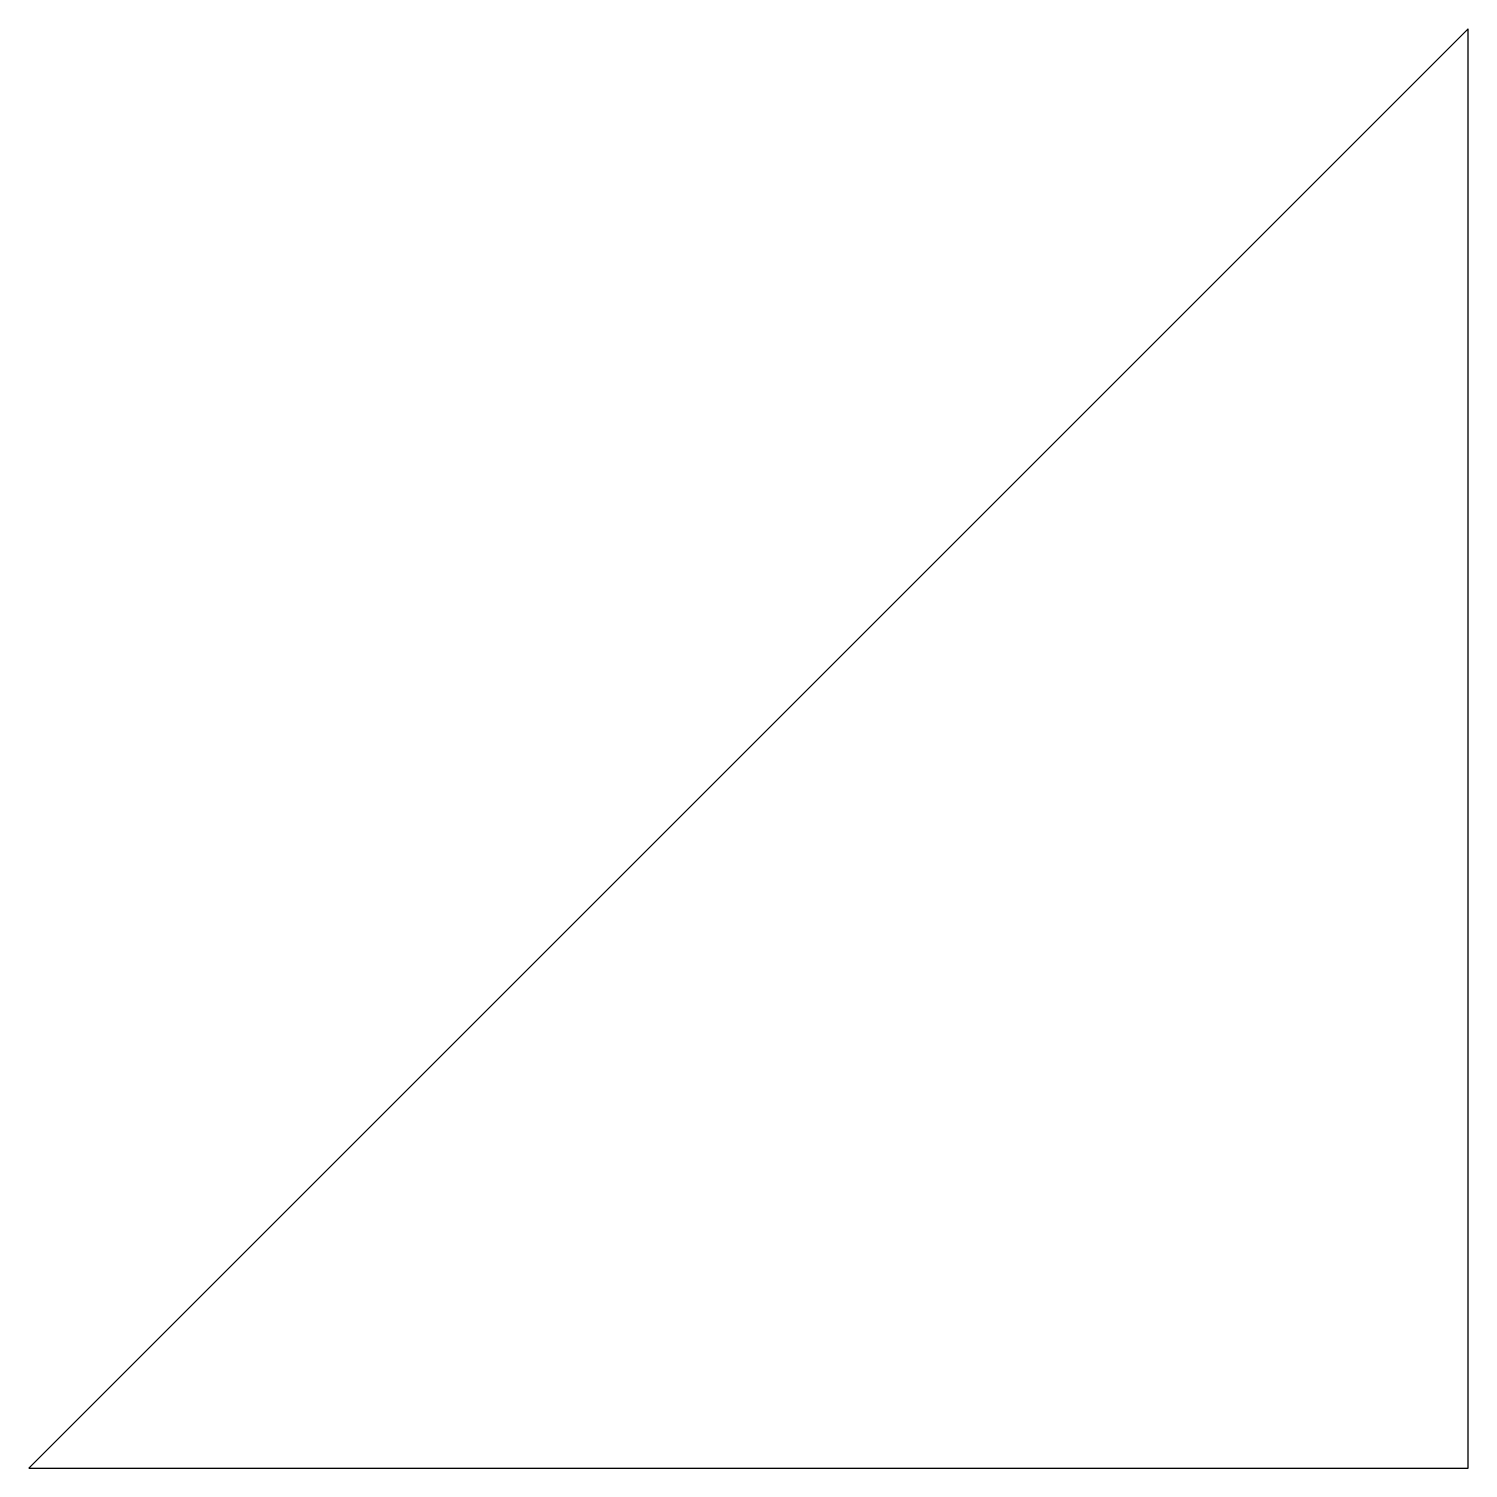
# Model space of a CAD drawing. Header units: metres. Extents: x 0 to 2, y 0 to 2.
import ezdxf

# ---------------------------------------------------------------- set-up
doc = ezdxf.new("R2010")
doc.units = ezdxf.units.M
doc.layers.add('Legacy', color=7, linetype='Continuous')

msp = doc.modelspace()

# ---------------------------------------------------------------- linework, layer by layer
at = {"layer": 'Legacy'}
msp.add_lwpolyline([(0, 0), (2, 0), (2, 2)], close=True, dxfattribs=at)

doc.saveas('drawing.dxf')
